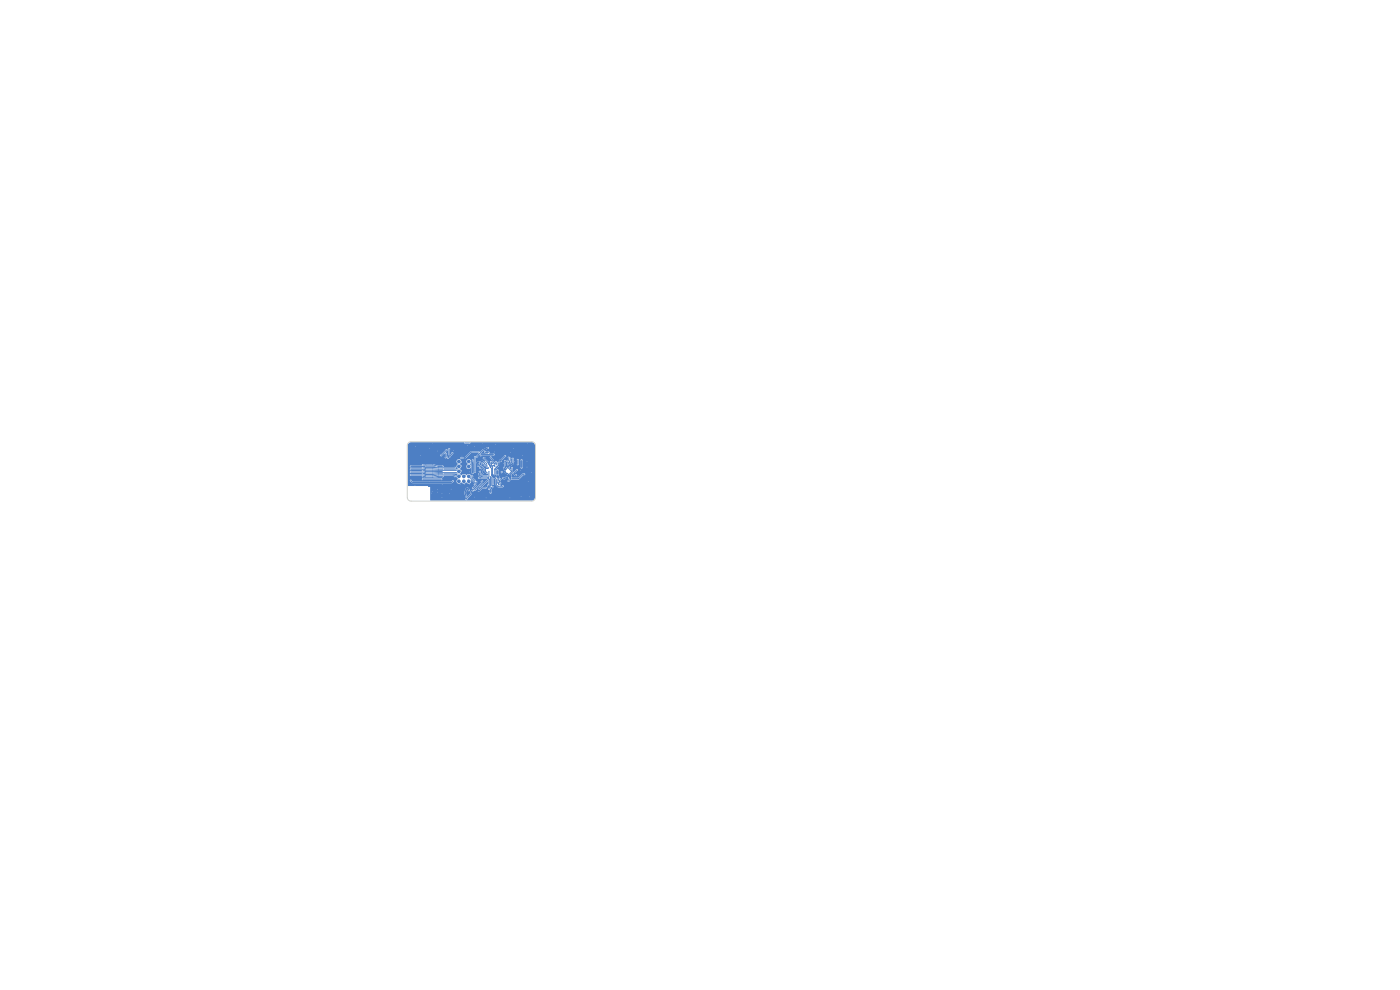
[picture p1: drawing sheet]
<svg xmlns="http://www.w3.org/2000/svg" width="297mm" height="210mm" viewBox="0 0 297 210" stroke-linecap="round" stroke-linejoin="round" font-family="sans-serif">
<g fill="#4d7fc4">
<circle cx="99.4" cy="102.1" r=".4"/>
<circle cx="99.5" cy="100" r=".4"/>
<circle cx="97.3" cy="102.1" r=".4"/>
<circle cx="98.4" cy="102.1" r=".4"/>
<circle cx="99.4" cy="101.1" r=".4"/>
<circle cx="97.4" cy="97.9" r=".4"/>
<circle cx="97.4" cy="99" r=".4"/>
<circle cx="99.5" cy="97.9" r=".4"/>
<circle cx="97.4" cy="100" r=".4"/>
<circle cx="98.4" cy="101.1" r=".4"/>
<circle cx="97.3" cy="101.1" r=".4"/>
<circle cx="99.5" cy="99" r=".4"/>
<circle cx="107" cy="101.3" r=".1"/>
<circle cx="100.7" cy="94.8" r=".1"/>
<circle cx="111.8" cy="99.1" r=".1"/>
<circle cx="111.9" cy="94" r=".1"/>
<circle cx="101.1" cy="98.1" r=".1"/>
<circle cx="111.8" cy="97.9" r=".1"/>
<circle cx="109.9" cy="100.9" r=".1"/>
<circle cx="100.5" cy="101" r=".1"/>
<circle cx="89.2" cy="96.6" r=".1"/>
<circle cx="95.4" cy="104.7" r=".1"/>
<circle cx="99.2" cy="94.5" r=".1"/>
<circle cx="92.8" cy="104.4" r=".1"/>
<circle cx="100" cy="98.1" r=".1"/>
<circle cx="100.7" cy="105.5" r=".1"/>
<circle cx="104.9" cy="95.9" r=".1"/>
<circle cx="112" cy="102.2" r=".1"/>
<circle cx="91.7" cy="104.3" r=".1"/>
<circle cx="106.3" cy="100.4" r=".1"/>
<circle cx="92.8" cy="95.7" r=".1"/>
<circle cx="93.8" cy="105.5" r=".1"/>
<circle cx="96.2" cy="95.6" r=".1"/>
<circle cx="99.5" cy="102.8" r=".1"/>
<circle cx="102.4" cy="94" r=".1"/>
<circle cx="105.1" cy="94.3" r=".1"/>
<circle cx="103" cy="97.1" r=".1"/>
<circle cx="91.8" cy="94" r=".1"/>
<circle cx="100.5" cy="100.1" r=".1"/>
<circle cx="103.1" cy="105.6" r=".1"/>
<circle cx="93.8" cy="102.8" r=".1"/>
<circle cx="112.8" cy="100.3" r=".1"/>
<circle cx="109.9" cy="101.3" r=".1"/>
<circle cx="100.5" cy="102.8" r=".1"/>
<circle cx="88" cy="102.9" r=".1"/>
<circle cx="106" cy="97.6" r=".1"/>
<circle cx="93.8" cy="104.7" r=".1"/>
<circle cx="99.2" cy="103.9" r=".1"/>
<circle cx="108.9" cy="95.2" r=".1"/>
<circle cx="98.5" cy="102.8" r=".1"/>
<circle cx="110.8" cy="96.6" r=".1"/>
<circle cx="110.4" cy="99.8" r=".1"/>
<circle cx="99.5" cy="100.1" r=".1"/>
<circle cx="91.6" cy="104.6" r=".1"/>
<circle cx="108.2" cy="95.9" r=".1"/>
<circle cx="110.5" cy="105.3" r=".1"/>
<circle cx="112.3" cy="105.4" r=".1"/>
<circle cx="98" cy="96.8" r=".1"/>
<circle cx="88.1" cy="94.7" r=".1"/>
<circle cx="97.6" cy="102.8" r=".1"/>
<circle cx="109.2" cy="97.9" r=".1"/>
<circle cx="101.5" cy="100" r=".1"/>
<circle cx="106.3" cy="102.5" r=".1"/>
<circle cx="106.8" cy="98.4" r=".1"/>
<circle cx="102" cy="102.2" r=".1"/>
<circle cx="90.5" cy="98.9" r=".1"/>
<circle cx="92.8" cy="103.8" r=".1"/>
<circle cx="95.7" cy="103.8" r=".1"/>
<circle cx="91.2" cy="102.1" r=".1"/>
<circle cx="104.4" cy="97.8" r=".1"/>
<circle cx="108.2" cy="105.6" r=".1"/>
<circle cx="91.1" cy="95.2" r=".1"/>
<circle cx="102.2" cy="99.7" r=".1"/>
<circle cx="100.7" cy="97" r=".1"/>
<circle cx="100.8" cy="100.1" r=".1"/>
<circle cx="111.2" cy="100.6" r=".1"/>
<circle cx="108.6" cy="101.5" r=".1"/>
<circle cx="89.7" cy="101" r=".1"/>
<circle cx="93.9" cy="101.1" r=".1"/>
<circle cx="110.6" cy="97.6" r=".1"/>
<circle cx="106.2" cy="97.8" r=".1"/>
<circle cx="107.2" cy="96.8" r=".1"/>
<circle cx="100.2" cy="104.1" r=".1"/>
<circle cx="99.1" cy="105.6" r=".1"/>
<circle cx="110.6" cy="99.2" r=".1"/>
<circle cx="101.1" cy="102.2" r=".1"/>
<circle cx="100.3" cy="103.5" r=".1"/>
<circle cx="100.3" cy="100.4" r=".1"/>
<circle cx="100.3" cy="97.7" r=".1"/>
<circle cx="107.9" cy="99.1" r=".1"/>
<circle cx="108.3" cy="99.9" r=".1"/>
<circle cx="100.7" cy="103.9" r=".1"/>
<circle cx="102.3" cy="102.1" r=".1"/>
<circle cx="99.5" cy="104" r=".1"/>
<circle cx="98.9" cy="105.9" r=".1"/>
<circle cx="96" cy="96.1" r=".1"/>
<circle cx="95.4" cy="96.8" r=".1"/>
<circle cx="101.9" cy="99.2" r=".1"/>
<circle cx="87.2" cy="100.7" r=".1"/>
<circle cx="100.8" cy="102" r=".1"/>
<circle cx="106.2" cy="101.7" r=".1"/>
<circle cx="96.1" cy="100.8" r=".1"/>
<circle cx="109.5" cy="100.8" r=".1"/>
<circle cx="107.8" cy="98.4" r=".1"/>
<circle cx="109.6" cy="99.7" r=".1"/>
<circle cx="108.2" cy="97.7" r=".1"/>
<circle cx="99.2" cy="99.2" r=".1"/>
<circle cx="100.2" cy="101" r=".1"/>
<circle cx="96.5" cy="101" r=".1"/>
<circle cx="109.9" cy="97.5" r=".1"/>
<circle cx="109.9" cy="98.5" r=".1"/>
<circle cx="87.2" cy="101.9" r=".1"/>
<circle cx="96.1" cy="102.1" r=".1"/>
<circle cx="104.8" cy="96.4" r=".1"/>
<circle cx="102" cy="96.6" r=".1"/>
<circle cx="102.6" cy="97.2" r=".1"/>
<circle cx="105.3" cy="101.7" r=".1"/>
<circle cx="106.7" cy="103.1" r=".1"/>
<circle cx="89.7" cy="100.5" r=".1"/>
<circle cx="93.9" cy="100.5" r=".1"/>
<circle cx="103.7" cy="96" r=".1"/>
<circle cx="97.9" cy="97.2" r=".1"/>
<circle cx="102.9" cy="95.9" r=".1"/>
<circle cx="101.5" cy="95.9" r=".1"/>
<circle cx="89.7" cy="101.6" r=".1"/>
<circle cx="99.6" cy="93.9" r=".1"/>
<circle cx="93.6" cy="101.6" r=".1"/>
<circle cx="98.7" cy="94" r=".1"/>
<circle cx="95" cy="97.1" r=".1"/>
<circle cx="95.3" cy="95.2" r=".1"/>
<circle cx="101.2" cy="96.9" r=".1"/>
<circle cx="103.5" cy="95" r=".1"/>
<circle cx="101.6" cy="98.3" r=".1"/>
<circle cx="101.6" cy="100.6" r=".1"/>
<circle cx="101.6" cy="101.3" r=".1"/>
<circle cx="108.7" cy="100.2" r=".1"/>
<circle cx="108.3" cy="97.3" r=".1"/>
<circle cx="108.6" cy="98.2" r=".1"/>
<circle cx="107.9" cy="102" r=".1"/>
<circle cx="103.7" cy="100" r=".1"/>
<circle cx="104" cy="103.5" r=".1"/>
<circle cx="105.8" cy="102.9" r=".1"/>
<circle cx="104.5" cy="98.7" r=".1"/>
<circle cx="105" cy="98.9" r=".1"/>
<circle cx="106.4" cy="100.1" r=".1"/>
<circle cx="101.9" cy="100" r=".1"/>
<circle cx="105" cy="98.6" r=".1"/>
<circle cx="104.1" cy="97" r=".1"/>
<circle cx="105.4" cy="98.6" r=".1"/>
<circle cx="105.2" cy="98" r=".1"/>
<circle cx="98.7" cy="100.8" r=".1"/>
<circle cx="103.2" cy="98.5" r=".1"/>
<circle cx="97.7" cy="98" r=".1"/>
<circle cx="103" cy="98.1" r=".1"/>
<circle cx="108.1" cy="101.5" r=".1"/>
<circle cx="105.5" cy="99.8" r=".1"/>
<circle cx="108.6" cy="99.3" r=".1"/>
<circle cx="105.5" cy="100.6" r=".1"/>
<circle cx="97.7" cy="98.9" r=".1"/>
<circle cx="103.6" cy="99.2" r=".1"/>
<circle cx="102.5" cy="98.5" r=".1"/>
<circle cx="99.3" cy="101.7" r=".1"/>
<circle cx="104.2" cy="98" r=".1"/>
<circle cx="104.2" cy="98.9" r=".1"/>
<circle cx="107.1" cy="97.8" r=".1"/>
<circle cx="107.2" cy="99.3" r=".1"/>
<circle cx="106.7" cy="101.5" r=".1"/>
<circle cx="107.2" cy="99.8" r=".1"/>
<circle cx="97.7" cy="100.9" r=".1"/>
<circle cx="97.7" cy="99.9" r=".1"/>
<circle cx="101.4" cy="98.8" r=".1"/>
<circle cx="103.3" cy="98.9" r=".1"/>
<circle cx="103.3" cy="100.3" r=".1"/>
<circle cx="87.2" cy="100.2" r=".1"/>
<circle cx="102.3" cy="98.2" r=".1"/>
<circle cx="96.9" cy="100.3" r=".1"/>
<circle cx="103.8" cy="103.8" r=".1"/>
<circle cx="101.7" cy="103.3" r=".1"/>
<circle cx="103" cy="103.5" r=".1"/>
<circle cx="98.8" cy="102.2" r=".1"/>
<circle cx="103.6" cy="102.9" r=".1"/>
<circle cx="104.1" cy="103.2" r=".1"/>
<circle cx="104" cy="101.1" r=".1"/>
<circle cx="87.2" cy="99.5" r=".1"/>
<circle cx="96.8" cy="99.8" r=".1"/>
<circle cx="99.7" cy="98.2" r=".1"/>
<circle cx="102" cy="101.1" r=".1"/>
<circle cx="103.4" cy="101" r=".1"/>
<circle cx="87.2" cy="98.9" r=".1"/>
<circle cx="104.6" cy="101.5" r=".1"/>
<circle cx="104.6" cy="102.6" r=".1"/>
<circle cx="96.5" cy="99.2" r=".1"/>
<circle cx="89.7" cy="98.6" r=".1"/>
<circle cx="93.9" cy="98.9" r=".1"/>
<circle cx="89.7" cy="99.2" r=".1"/>
<circle cx="106" cy="102.4" r=".1"/>
<circle cx="93.9" cy="99.5" r=".1"/>
<circle cx="105.7" cy="98.2" r=".1"/>
<circle cx="89.7" cy="99.9" r=".1"/>
<circle cx="103.6" cy="101.8" r=".1"/>
<circle cx="93.8" cy="100" r=".1"/>
<circle cx="101.5" cy="103.8" r=".1"/>
<circle cx="97.7" cy="102.2" r=".1"/>
<circle cx="94.5" cy="97" r=".1"/>
<circle cx="94.5" cy="96.2" r=".1"/>
<circle cx="94.7" cy="95.5" r=".1"/>
<circle cx="93.6" cy="96.6" r=".1"/>
<circle cx="106.9" cy="99.2" r=".1"/>
<circle cx="108.8" cy="97.3" r=".1"/>
<circle cx="107.7" cy="97.8" r=".1"/>
<circle cx="107.9" cy="97.1" r=".1"/>
<circle cx="100.8" cy="102.7" r=".1"/>
<circle cx="104.1" cy="104.5" r=".1"/>
<circle cx="104.5" cy="103.3" r=".1"/>
</g>
<g fill="none" stroke="#4d7fc4" stroke-width=".21">
<path d="M87.1 99.6h3l.2 .2h6.5M87.1 99h3l.2 .2h6.2M89.7 99.3h.4l.2 .2h3.6M89.7 98.7a7.9 7.9 0 0 1 3.3 .2h.9M89.7 99.9h.4l.2 .2 3.5-.1M94.6 96.2v.8M94.7 95.5l-1.1 1.1M95.1 96.8v.1M95.2 96.7v.1M95.3 95.3v1.3l-.3 .5M96 96.1l-.6 .7M96.8 99.8h.1"/>
<path d="M98.5 97.2h.1M98.6 97.2h-.1M98.7 97.1h.1M98.7 94h.9M100.3 97.7v2.7M100.3 98.2h.1M100.8 97v3.1M101.3 98.4l.1 .4M101.4 98.1l-.1 .1M101.4 98.7h.1M101.5 98.1h-.1M101.5 95.9h-1.5l-1.4 1.3h-.7"/>
<path d="M101.6 98.3v.3l.8 .9M101.9 99.3h.1M102.1 99.1v.1M102.1 98h.1M102.3 98.2v.5M102.3 98.7l.7 .7v.6l.3 .3M102.3 98.7h.1M102.4 97.9l.9 1M102.4 99.5l.1 .7M102.4 99.6h.1M102.4 97.9l-.9 .1-.2 .2 .1 .2M102.5 100h.1"/>
<path d="M102.5 98.5l.7 .8h.3M102.6 97.2l.9 .9M102.8 99.2h.1M102.9 95.9l.8 .1M102.9 95.3h.1M102.9 99.1h.1M103 98.1l.2 .4M103 99.1h.1M103.1 95.2h.1M103.1 99.3h.1M103.2 95.1l-.7 .3-1.3 1.5M103.2 95.1l-.1 .1"/>
<path d="M103.3 95.1h.1M103.3 99.3v.1M103.4 99.3v.1M103.5 95l-.3 .1M103.5 98.1l.3 .4M103.5 98.1h.1M103.5 99.3h.1M103.6 98.2h.1M103.6 99.2l-.1 .1M103.7 98.4h.1M103.7 98.5h.1M103.8 98.6l.2 .2"/>
<path d="M103.8 98.5v.1M103.8 98.6h.1M103.9 98.7h.1M103.9 98.8l.1 .3M104 99v.1M104 99.1l.3 .3v1.4M104 99.1h.1M104.1 97l.5 .7v.4l.4 .3v.2M104.2 98.1l.1 .9M104.6 97.6v.1M104.7 96.4h-2.5l-.2 .2M104.8 98.8l-.3-.1v2"/>
<path d="M104.8 98.8h.1M104.8 98.8l.2 .1M104.9 98.8h.1M105 99.5v1.3M105.2 98l.2 .6M105.3 99.1l-.3 .4M105.4 98.5h.1M105.5 99.8v.8M105.7 98.2v.6l-.4 .4M105.7 98.7h.1M106.2 97.8h.1M106.2 97.7h.1"/>
<path d="M106.2 97.7v.1M106.9 99.2l.1 .3 .3 .1M107 99.4v.1M107.1 99.5v.1M107.1 97.8h.1M107.1 99.8v.4M107.1 97.8l.1 1.5M107.2 96.8l-1 .9M107.2 99h.1M107.7 99v.2l-.4 .4M107.8 98.9h.1M107.9 98.9l-.2 .1"/>
<path d="M107.9 97.1v.5l-.2 .2M107.9 99.1v.3l.4 .5M108.1 98h-.1M108.1 98.8h.1M108.1 98.8l-.3 .1M108.2 97.7l-.4 .7M108.3 97.3l.2 .2M108.3 98.7l-.2 .1M108.3 98.7h-.1M108.4 98.6h.1M108.5 97.5l.1 .7M108.6 98.5l-.3 .2"/>
<path d="M108.6 99.3v.7l-.4 .4-.1 .7M108.6 99.9h.1M108.8 97.3v1l-.2 .2M109.7 99.7l-.7 .6 .1 .3 .3 .2M109.8 97.6v.9M110.6 97.6v1.6M87.1 100.8h3l.2 .2h1.5l1.2-.2h3.2l.3 .2M87.1 102l.4 .4h8.3l.3-.3M87.1 100.2h3l.2 .2h6.5M89.7 101.1h.4l.2 .2 3.6-.2M89.7 100.5h.4l.2 .2 3.6-.2M89.7 101.7h3.9"/>
<path d="M98.7 104.9l.2 .9M98.8 104.1v.9M98.9 105.7v.1M98.9 105.8v.1M98.9 103.7l-.2 .5M99 103.7l.3-.1 .1 .2M99 103.6l-.1 .2M99.4 103.7v.3M99.7 101.3l1.1 1.1v.3M100 104.4v.4l-.9 .8M100 104.4h.1M100 104.3h.1"/>
<path d="M100.1 101v.3l.7 .7M100.2 104.1l-.2 .3M101 102.3v.5l-.7 .8M101.3 103.9h.1M101.3 104l.4 .1M101.3 104h.1M101.4 104.1h.1M101.6 100.6h.1M101.6 101.3l1.9 .1 .3 .2M101.6 103.4l-.3 .3v.3M101.6 103.4h.1M101.7 100.6h.1"/>
<path d="M101.7 103.3v.1M101.7 104h.1M101.8 100.1h.1M101.9 101.3v.1M102.2 101.1h.1M102.3 102.1v.3l-1.6 1.6M102.5 100.3l-.2 .2-.7 .1M102.5 100.2v.1M103 103.5h-.7l-.7 .6M103.4 101l-1.4 .1M103.6 103l.1 .8M103.6 101.8l-2 2"/>
<path d="M103.7 100v1.2l-.2 .2M103.8 101.6v1.6l.2 .3M103.8 101.7h.1M104 101.1l.1 2.1M104.2 103.7l-.1 .1v.7M104.2 103.6v.1M104.3 103.6h-.1M104.3 100.7l.4 .5M104.4 101h.1M104.5 103.3l-.2 .3M104.5 100.7l.2 .3M104.5 100.7h.1"/>
<path d="M104.6 101.5v.1M104.6 100.7v.1M104.6 101.1h.1M104.6 101.6v1M104.6 100.8h.1M104.7 101.2l.1 .1M104.7 101h.1M104.7 101l.9 .3M104.8 101.3h.1M104.8 101h.1M104.9 101.3l.4 .4v1.2l.4 .4 1-.2M105 101.4h.1"/>
<path d="M105.1 100.9l.1 .1M105.1 100.9l.5 .1M105.5 101l.3 .2M105.5 101.2h.1M105.6 101.2v1.2M105.6 102.4l.1 .1M105.7 101.1h.1M105.7 102.5v.1M105.7 102.5l.1 .4M105.8 101.1v.2M105.8 102.6h.1M105.8 101.2l.2 1.2"/>
<path d="M106.2 101.7h.1M106.4 100.1v.1M106.7 101.5h.3M107.1 101.5h-.1M107.1 100.2l.3 .2M107.3 100.4l.6 .3M107.6 101.2l-.1 .1M107.7 101.2l-.8 .3M107.7 101.2h.1M107.9 100.7v.3l-.2 .2M107.9 100.7h.1M107.9 100.8h.1"/>
<path d="M107.9 100.9h.1M108.1 101.1v.1M108.1 101v.5M108.4 101h-.1M108.6 100h.1M108.7 100.2l-.3 .4-.1 1-.4 .4M109.1 100.6h.1M109.5 100.8h-.1M110 101.5h.1M110.1 101.5h-1.5M111.2 100.6h-.2l-.9 .9"/>
</g>
<g fill="#4d7fc4">
<path d="M90.2 98.8h1.6l.7 .2h-2.1z"/>
<path d="M86.7 94l.5-.2h11.3l.2 .4 .8-.1a.21 .21 0 0 0 .2 0 .21 .21 0 0 0 .1-.3h13a.7 .7 0 0 1 .7 .7v11a.7 .7 0 0 1-.7 .7h-21.5v-1.9h7.3l.1 1.5a.27 .27 0 0 0 .2 .3 .27 .27 0 0 0 .3-.3l.9-.9v-.5l.4-.3h.3l.3-.3 .2 .4h.4l.6-.6h.6a.21 .21 0 0 0 .3 0 .21 .21 0 0 0 0-.3 .21 .21 0 0 0-.3 0h-.6l1.3-1.3 .1 .7-.3 .3 .2 .9h.3v.5a.21 .21 0 0 0 .1 .3 .21 .21 0 0 0 .2 0 .21 .21 0 0 0 0-.3v-.5l.2-.3a.27 .27 0 0 0 .3-.3 .27 .27 0 0 0-.4-.2v-2.1l.2 .3-.1 .2v1a.21 .21 0 0 0 .1 .3 .21 .21 0 0 0 .3 0 .21 .21 0 0 0 0-.3v-1l.3 .3 .1 1.1 .5 .5h1a.21 .21 0 0 0 .1-.3 .21 .21 0 0 0-.3-.1l-.4 .1 .1-.7-.1-.5a.24 .24 0 0 0 .2-.2 .24 .24 0 0 0-.3-.2v-.1h.5l.1 .2 .5 .1 .8-.4v.5a.21 .21 0 0 0-.2 .2 .21 .21 0 0 0 .2 .3 .21 .21 0 0 0 .2-.3l.4-.3h1.6l.9-.9a.23 .23 0 0 0 .4-.1 .23 .23 0 0 0-.3-.3l-.2 .1-.9 .8h-1.5v-.6l.2-.3h.2l.3 .5a.25 .25 0 0 0 .3 .1 .25 .25 0 0 0 .1-.3 .25 .25 0 0 0-.3-.1l-.1-.3 .5-.4a.21 .21 0 0 0 .1-.3 .21 .21 0 0 0-.2-.1 .21 .21 0 0 0-.2 .2l-.5 .4-.1-.1v-.6a.21 .21 0 0 0-.1-.3 .21 .21 0 0 0-.2 0 .21 .21 0 0 0 0 .3l-.1 .2-.3-.2v-.4l.8-.5 .1-1h.6l.1 .8a.21 .21 0 0 0 0 .3 .21 .21 0 0 0 .3 0 .21 .21 0 0 0 0-.3l.1-.7h.3l.1 1.4a.21 .21 0 0 0 0 .3 .21 .21 0 0 0 .3 0 .21 .21 0 0 0 0-.3v-1.3a.2 .2 0 0 0-.1-.3 .2 .2 0 0 0-.3 .2l-.3-.1a.2 .2 0 0 0-.2-.2 .2 .2 0 0 0-.3 .2h-.6a.22 .22 0 0 0-.2-.4 .22 .22 0 0 0-.2 .3l-.4-.3a.22 .22 0 0 0-.3-.2 .22 .22 0 0 0-.1 .3v.3l-.3 .2a.23 .23 0 0 0 0 .3 .23 .23 0 0 0 .4 0v.1a.22 .22 0 0 0-.3 .1 .22 .22 0 0 0 .1 .3 .22 .22 0 0 0 .3-.1l.3-.5 .1 .5-.7 .4-.3 .4-.1-1.3a.22 .22 0 0 0-.1-.3 .22 .22 0 0 0-.3 .1 .22 .22 0 0 0 .1 .3v1a.29 .29 0 0 0-.3 .2 .29 .29 0 0 0 .2 .4l.1 .7 .8 .4-.1 .3-.7 .4-.3-.2-.2 .2h-.5l-.3-.6v-.7h.5a.2 .2 0 0 0 .3 .2 .2 .2 0 0 0 .1-.3 .2 .2 0 0 0-.3 0l-.6 .1v-.2a.21 .21 0 0 0 0-.3 .21 .21 0 0 0-.3 0 .21 .21 0 0 0 0 .3v.9h-.2l-.1-.1 .1-1.1 .6-.7 .1-.6a.23 .23 0 0 0-.1-.3 .23 .23 0 0 0-.3 .1 .23 .23 0 0 0 .1 .3l-.3-.2-.1-.4h.8a.21 .21 0 0 0 .2 .2 .21 .21 0 0 0 .2-.3l.8-.7a.21 .21 0 0 0 .2-.3 .21 .21 0 0 0-.3-.2 .21 .21 0 0 0-.1 .3l-1 1h-.9l-.1 .3-.2-.1-.1-.5-.4-.4a.22 .22 0 0 0-.1-.3 .22 .22 0 0 0-.3 .1 .22 .22 0 0 0 .1 .3l.4 .5 .1 .4 .3 .4-.4-.1v-.3a.23 .23 0 0 0-.1-.3 .23 .23 0 0 0-.3 .1 .23 .23 0 0 0 .1 .3v.4l-1.3-1.4a.21 .21 0 0 0-.2-.2 .21 .21 0 0 0-.2 .2 .21 .21 0 0 0 .2 .2l.4 .4-.2 .2-.6-.3-1 .3 .1 .9 .5 .1a.25 .25 0 0 0-.1 .4 .25 .25 0 0 0 .4 0l.3 .7-.2 .3h-.5a.22 .22 0 0 0-.3 .2 .22 .22 0 0 0 .2 .2 .22 .22 0 0 0 .2-.1h.6l.3-.5-.2-.8-.8-.9 .1-.3h.3l.1 .6 .6 .7 .1 .6 .3 .4h.4v.3h-1.4l-.3 .2-.2 .2a.22 .22 0 0 0-.3 .1 .22 .22 0 0 0 .1 .3 .22 .22 0 0 0 .3-.1l1.7 .1-1.6 1.6-.1-.1 .6-.7a.23 .23 0 0 0 .1-.3 .23 .23 0 0 0-.4 .1v.1l-1.6 1.7-.3-.1-.3 .3-.1 .5-.8 .7-.1-1 .2-.6h.1a.24 .24 0 0 0 .1 .3 .24 .24 0 0 0 .4-.1 .24 .24 0 0 0-.2-.3l-.2-.3-.4 .1-.3 .8h-7.3v-1h-.5v-.2h-4.3v-1.2h.4l.6 .6h8.3l.4-.3a.21 .21 0 0 0 0-.3 .21 .21 0 0 0-.3 .2l-.2 .1h-8.1l-.3-.3a.2 .2 0 0 0-.2-.2 .2 .2 0 0 0-.2 .2h-.4v-.3h3l.2 .3 3.8-.1a.21 .21 0 0 0 .3 0 .21 .21 0 0 0 0-.3 .21 .21 0 0 0-.3 0l-3.8-.1-.2 .2h-3v-2.7h.4l.2 .3 2.4-.1v.3h-2.2a.21 .21 0 0 0-.3 0 .21 .21 0 0 0 0 .3 .21 .21 0 0 0 .3 0h2.2v.3h-2.2a.21 .21 0 0 0-.3 0 .21 .21 0 0 0 0 .3 .21 .21 0 0 0 .3 0h2.2v.3h-2.2a.21 .21 0 0 0-.3 0 .21 .21 0 0 0 0 .3 .21 .21 0 0 0 .3 0h2.2l.1 .3h.4l.3 .2 3.5-.2a.21 .21 0 0 0 .2 0 .21 .21 0 0 0 .1-.3l2.1 .1a.24 .24 0 0 0 .2 .3 .24 .24 0 0 0 .3-.2 .24 .24 0 0 0-.2-.3l-.4-.3-2 .1v-.1h3.1a.58 .58 0 0 0-.4 .5 .58 .58 0 0 0 .4 .6 .54 .54 0 0 0-.2 .9 .54 .54 0 0 0 .9-.2 .66 .66 0 0 0 1.1 0 .53 .53 0 0 0 .8 .2 .53 .53 0 0 0 .1-.8l.7 .8 .1 .5-.4 .3a.21 .21 0 0 0-.2 .2 .21 .21 0 0 0 .2 .3 .21 .21 0 0 0 .2-.3l.7-.6 .1-.7-1-1a.23 .23 0 0 0-.1-.3 .23 .23 0 0 0-.3 0 .54 .54 0 0 0-.4-.4 .54 .54 0 0 0-.6 .3 .73 .73 0 0 0-1 0l-.4-.3 .4-.5h2.1v.2a.21 .21 0 0 0 .2 .3 .21 .21 0 0 0 .2-.3l.1-2.4a.21 .21 0 0 0-.1-.3 .21 .21 0 0 0-.3 0 .21 .21 0 0 0 0 .3l-.1 2.2h-2.1v-.2l-.4-.4a.52 .52 0 0 0 .4-.5 .52 .52 0 0 0-.4-.5l.4-.3v-.3h1l.1 .4 .3 .2a.54 .54 0 0 0-.2 .9 .54 .54 0 0 0 .9-.1 .54 .54 0 0 0-.4-.8l.3-.2a.51 .51 0 0 0-.3-.8 .51 .51 0 0 0-.7 .4h-1.1a.52 .52 0 0 0-.8-.2 .52 .52 0 0 0 .2 .8 .55 .55 0 0 0-.3 .6 .55 .55 0 0 0 .3 .5l-.2 .1h-2.9v-.2h2.3a.21 .21 0 0 0 .3-.1 .21 .21 0 0 0 0-.2 .21 .21 0 0 0-.3 0h-2.3l-.2-.4-.9 .1-1.2-.4-1.9 .1a.24 .24 0 0 0-.3 0 .24 .24 0 0 0-.1 .3l-2.4-.1-.2 .2h-.4v-2.3h6.9a.21 .21 0 0 0 .2 .2 .21 .21 0 0 0 .2-.2l.5-.5 .1 .8a.23 .23 0 0 0 .1 .3 .23 .23 0 0 0 .3-.1v.1a.21 .21 0 0 0 .3 .1 .21 .21 0 0 0 .1-.2h2.5l.1 .3 .8-.1 1.4-1.3 1.6 .1-.6 .7h-.3l-.2 .1 .1 3.1a.2 .2 0 0 0 .2 .3 .2 .2 0 0 0 .2-.3h.6l.1 .2a.2 .2 0 0 0 .3 0 .2 .2 0 0 0-.1-.3 .2 .2 0 0 0-.3 .1l-.7-.1v-2.8l.1-.1h.3l.3-.4h.2a.24 .24 0 0 0 .3 .2 .24 .24 0 0 0 .2-.2h2.3a.21 .21 0 0 0 .3-.1 .21 .21 0 0 0 0-.2 .21 .21 0 0 0-.3 0l-.8-.1a.21 .21 0 0 0 0-.3 .21 .21 0 0 0-.3-.1h-.4a.23 .23 0 0 0-.3-.1 .23 .23 0 0 0-.1 .3 .23 .23 0 0 0 .3 .2h.6l-1.5 .1-.5 .3 1-1 .7-.3a.25 .25 0 0 0 .3-.2 .25 .25 0 0 0-.2-.3 .25 .25 0 0 0-.3 .2l-.6 .3-.8 .7-.2-.3h-1.6l-1.3 1.3-3.4 .1 .3-.1 .6-.7a.22 .22 0 0 0-.1-.4 .22 .22 0 0 0-.2 .3l-.3 .3v-1.1a.21 .21 0 0 0-.1-.3 .21 .21 0 0 0-.3 0 .21 .21 0 0 0 0 .3v1.1l-.3 .6v-.9l-.3-.2 .2-.3a.21 .21 0 0 0 .2-.2 .21 .21 0 0 0-.2-.2 .21 .21 0 0 0-.2 .2l-1.1 1.1h-6.9v-2.1z"/>
</g>
<path d="M86.6 93.9l.6-.2h25.6a.8 .8 0 0 1 .8 .8v11a.8 .8 0 0 1-.8 .8h-25.6a.8 .8 0 0 1-.8-.8v-11z" fill="none" stroke="#d0d2cd" stroke-width=".21"/>
<g fill="#fff">
<circle cx="107" cy="101.3" r=".05"/>
<circle cx="100.7" cy="94.8" r=".05"/>
<circle cx="111.8" cy="99.1" r=".05"/>
<circle cx="111.9" cy="94" r=".05"/>
<circle cx="101.1" cy="98.1" r=".05"/>
<circle cx="111.8" cy="97.9" r=".05"/>
<circle cx="109.9" cy="100.9" r=".05"/>
<circle cx="100.5" cy="101" r=".05"/>
<circle cx="89.2" cy="96.6" r=".05"/>
<circle cx="95.4" cy="104.7" r=".05"/>
<circle cx="99.1" cy="94.5" r=".05"/>
<circle cx="92.8" cy="104.4" r=".05"/>
<circle cx="100" cy="98.1" r=".05"/>
<circle cx="100.7" cy="105.5" r=".05"/>
<circle cx="104.9" cy="95.9" r=".05"/>
<circle cx="112" cy="102.2" r=".05"/>
<circle cx="91.7" cy="104.3" r=".05"/>
<circle cx="106.3" cy="100.4" r=".05"/>
<circle cx="92.8" cy="95.7" r=".05"/>
<circle cx="93.8" cy="105.5" r=".05"/>
<circle cx="96.2" cy="95.6" r=".05"/>
<circle cx="99.5" cy="102.8" r=".05"/>
<circle cx="102.4" cy="94" r=".05"/>
<circle cx="105.1" cy="94.4" r=".05"/>
<circle cx="103" cy="97.1" r=".05"/>
<circle cx="91.8" cy="94" r=".05"/>
<circle cx="100.5" cy="100.1" r=".05"/>
<circle cx="103.1" cy="105.6" r=".05"/>
<circle cx="93.8" cy="102.8" r=".05"/>
<circle cx="112.8" cy="100.3" r=".05"/>
<circle cx="109.9" cy="101.3" r=".05"/>
<circle cx="100.5" cy="102.8" r=".05"/>
<circle cx="88" cy="102.9" r=".05"/>
<circle cx="106" cy="97.6" r=".05"/>
<circle cx="93.8" cy="104.7" r=".05"/>
<circle cx="99.1" cy="103.9" r=".05"/>
<circle cx="108.9" cy="95.2" r=".05"/>
<circle cx="98.5" cy="102.8" r=".05"/>
<circle cx="110.8" cy="96.6" r=".05"/>
<circle cx="110.4" cy="99.8" r=".05"/>
<circle cx="99.5" cy="100.1" r=".05"/>
<circle cx="91.6" cy="104.6" r=".05"/>
<circle cx="108.2" cy="95.9" r=".05"/>
<circle cx="110.5" cy="105.4" r=".05"/>
<circle cx="112.3" cy="105.4" r=".05"/>
<circle cx="98" cy="96.8" r=".05"/>
<circle cx="88.1" cy="94.7" r=".05"/>
<circle cx="97.6" cy="102.8" r=".05"/>
<circle cx="109.2" cy="97.9" r=".05"/>
<circle cx="101.5" cy="100" r=".05"/>
<circle cx="106.3" cy="102.5" r=".05"/>
<circle cx="106.8" cy="98.4" r=".05"/>
<circle cx="102" cy="102.2" r=".05"/>
<circle cx="90.5" cy="98.9" r=".05"/>
<circle cx="92.8" cy="103.8" r=".05"/>
<circle cx="95.7" cy="103.8" r=".05"/>
<circle cx="91.2" cy="102.1" r=".05"/>
<circle cx="104.4" cy="97.8" r=".05"/>
<circle cx="108.2" cy="105.6" r=".05"/>
<circle cx="91.1" cy="95.2" r=".05"/>
<circle cx="102.2" cy="99.7" r=".05"/>
<circle cx="100.8" cy="97" r=".05"/>
<circle cx="100.8" cy="100.1" r=".05"/>
<circle cx="111.2" cy="100.6" r=".05"/>
<circle cx="108.6" cy="101.5" r=".05"/>
<circle cx="89.7" cy="101" r=".05"/>
<circle cx="93.9" cy="101.1" r=".05"/>
<circle cx="110.6" cy="97.6" r=".05"/>
<circle cx="106.2" cy="97.8" r=".05"/>
<circle cx="107.2" cy="96.8" r=".05"/>
<circle cx="100.3" cy="104.1" r=".05"/>
<circle cx="99.1" cy="105.6" r=".05"/>
<circle cx="110.7" cy="99.2" r=".05"/>
<circle cx="101.1" cy="102.2" r=".05"/>
<circle cx="100.3" cy="103.5" r=".05"/>
<circle cx="100.3" cy="100.4" r=".05"/>
<circle cx="100.3" cy="97.7" r=".05"/>
<circle cx="107.9" cy="99.1" r=".05"/>
<circle cx="108.4" cy="99.9" r=".05"/>
<circle cx="100.7" cy="103.9" r=".05"/>
<circle cx="102.3" cy="102.1" r=".05"/>
<circle cx="99.5" cy="104" r=".05"/>
<circle cx="98.9" cy="105.9" r=".05"/>
<circle cx="96" cy="96.1" r=".05"/>
<circle cx="95.4" cy="96.8" r=".05"/>
<circle cx="101.9" cy="99.2" r=".05"/>
<circle cx="87.1" cy="100.8" r=".05"/>
<circle cx="100.8" cy="102" r=".05"/>
<circle cx="106.2" cy="101.7" r=".05"/>
<circle cx="96.1" cy="100.7" r=".05"/>
<circle cx="109.5" cy="100.8" r=".05"/>
<circle cx="107.8" cy="98.4" r=".05"/>
<circle cx="109.7" cy="99.7" r=".05"/>
<circle cx="108.2" cy="97.7" r=".05"/>
<circle cx="99.2" cy="99.3" r=".05"/>
<circle cx="100.1" cy="101" r=".05"/>
<circle cx="96.5" cy="101" r=".05"/>
<circle cx="109.8" cy="97.5" r=".05"/>
<circle cx="109.8" cy="98.5" r=".05"/>
<circle cx="87.1" cy="102" r=".05"/>
<circle cx="96.1" cy="102.1" r=".05"/>
<circle cx="104.8" cy="96.4" r=".05"/>
<circle cx="102" cy="96.6" r=".05"/>
<circle cx="102.6" cy="97.2" r=".05"/>
<circle cx="105.3" cy="101.7" r=".05"/>
<circle cx="106.7" cy="103.1" r=".05"/>
<circle cx="89.7" cy="100.5" r=".05"/>
<circle cx="93.9" cy="100.5" r=".05"/>
<circle cx="103.7" cy="96" r=".05"/>
<circle cx="97.9" cy="97.1" r=".05"/>
<circle cx="102.9" cy="95.9" r=".05"/>
<circle cx="101.5" cy="95.9" r=".05"/>
<circle cx="89.7" cy="101.6" r=".05"/>
<circle cx="99.6" cy="93.9" r=".05"/>
<circle cx="93.6" cy="101.6" r=".05"/>
<circle cx="98.7" cy="94" r=".05"/>
<circle cx="95" cy="97.1" r=".05"/>
<circle cx="95.3" cy="95.2" r=".05"/>
<circle cx="101.2" cy="96.8" r=".05"/>
<circle cx="103.5" cy="95" r=".05"/>
<circle cx="101.6" cy="98.3" r=".05"/>
<circle cx="101.6" cy="100.6" r=".05"/>
<circle cx="101.6" cy="101.3" r=".05"/>
<circle cx="108.7" cy="100.2" r=".05"/>
<circle cx="108.3" cy="97.3" r=".05"/>
<circle cx="108.6" cy="98.2" r=".05"/>
<circle cx="107.9" cy="102" r=".05"/>
<circle cx="103.7" cy="100" r=".05"/>
<circle cx="104" cy="103.5" r=".05"/>
<circle cx="105.8" cy="102.9" r=".05"/>
<circle cx="104.5" cy="98.7" r=".05"/>
<circle cx="105" cy="98.9" r=".05"/>
<circle cx="106.4" cy="100.1" r=".05"/>
<circle cx="101.8" cy="100.1" r=".05"/>
<circle cx="105" cy="98.6" r=".05"/>
<circle cx="104.1" cy="97" r=".05"/>
<circle cx="105.4" cy="98.6" r=".05"/>
<circle cx="105.2" cy="98" r=".05"/>
<circle cx="98.7" cy="100.8" r=".05"/>
<circle cx="103.2" cy="98.5" r=".05"/>
<circle cx="97.7" cy="98" r=".05"/>
<circle cx="103" cy="98.1" r=".05"/>
<circle cx="108.1" cy="101.5" r=".05"/>
<circle cx="105.5" cy="99.8" r=".05"/>
<circle cx="108.6" cy="99.3" r=".05"/>
<circle cx="105.5" cy="100.6" r=".05"/>
<circle cx="97.7" cy="98.8" r=".05"/>
<circle cx="103.7" cy="99.2" r=".05"/>
<circle cx="102.5" cy="98.5" r=".05"/>
<circle cx="99.3" cy="101.7" r=".05"/>
<circle cx="104.2" cy="98" r=".05"/>
<circle cx="104.2" cy="99" r=".05"/>
<circle cx="107.1" cy="97.8" r=".05"/>
<circle cx="107.2" cy="99.3" r=".05"/>
<circle cx="106.7" cy="101.5" r=".05"/>
<circle cx="107.2" cy="99.8" r=".05"/>
<circle cx="97.7" cy="100.9" r=".05"/>
<circle cx="97.7" cy="99.9" r=".05"/>
<circle cx="101.4" cy="98.8" r=".05"/>
<circle cx="103.4" cy="98.9" r=".05"/>
<circle cx="103.3" cy="100.3" r=".05"/>
<circle cx="87.1" cy="100.1" r=".05"/>
<circle cx="102.3" cy="98.1" r=".05"/>
<circle cx="96.8" cy="100.4" r=".05"/>
<circle cx="103.7" cy="103.8" r=".05"/>
<circle cx="101.7" cy="103.3" r=".05"/>
<circle cx="103" cy="103.5" r=".05"/>
<circle cx="98.8" cy="102.2" r=".05"/>
<circle cx="103.6" cy="102.9" r=".05"/>
<circle cx="104.1" cy="103.2" r=".05"/>
<circle cx="104" cy="101.1" r=".05"/>
<circle cx="87.1" cy="99.5" r=".05"/>
<circle cx="96.8" cy="99.7" r=".05"/>
<circle cx="99.7" cy="98.2" r=".05"/>
<circle cx="102" cy="101.1" r=".05"/>
<circle cx="103.4" cy="101" r=".05"/>
<circle cx="87.1" cy="99" r=".05"/>
<circle cx="104.6" cy="101.5" r=".05"/>
<circle cx="104.6" cy="102.6" r=".05"/>
<circle cx="96.5" cy="99.2" r=".05"/>
<circle cx="89.7" cy="98.6" r=".05"/>
<circle cx="93.9" cy="98.9" r=".05"/>
<circle cx="89.7" cy="99.2" r=".05"/>
<circle cx="106" cy="102.4" r=".05"/>
<circle cx="93.9" cy="99.5" r=".05"/>
<circle cx="105.7" cy="98.1" r=".05"/>
<circle cx="89.7" cy="99.8" r=".05"/>
<circle cx="103.6" cy="101.8" r=".05"/>
<circle cx="93.8" cy="100" r=".05"/>
<circle cx="101.5" cy="103.8" r=".05"/>
<circle cx="97.7" cy="102.2" r=".05"/>
<circle cx="94.5" cy="97" r=".05"/>
<circle cx="94.5" cy="96.2" r=".05"/>
<circle cx="94.7" cy="95.5" r=".05"/>
<circle cx="93.6" cy="96.6" r=".05"/>
<circle cx="106.9" cy="99.2" r=".05"/>
<circle cx="108.8" cy="97.3" r=".05"/>
<circle cx="107.7" cy="97.8" r=".05"/>
<circle cx="107.9" cy="97.1" r=".05"/>
<circle cx="100.8" cy="102.7" r=".05"/>
<circle cx="104.1" cy="104.5" r=".05"/>
<circle cx="104.5" cy="103.3" r=".05"/>
</g>
</svg>
